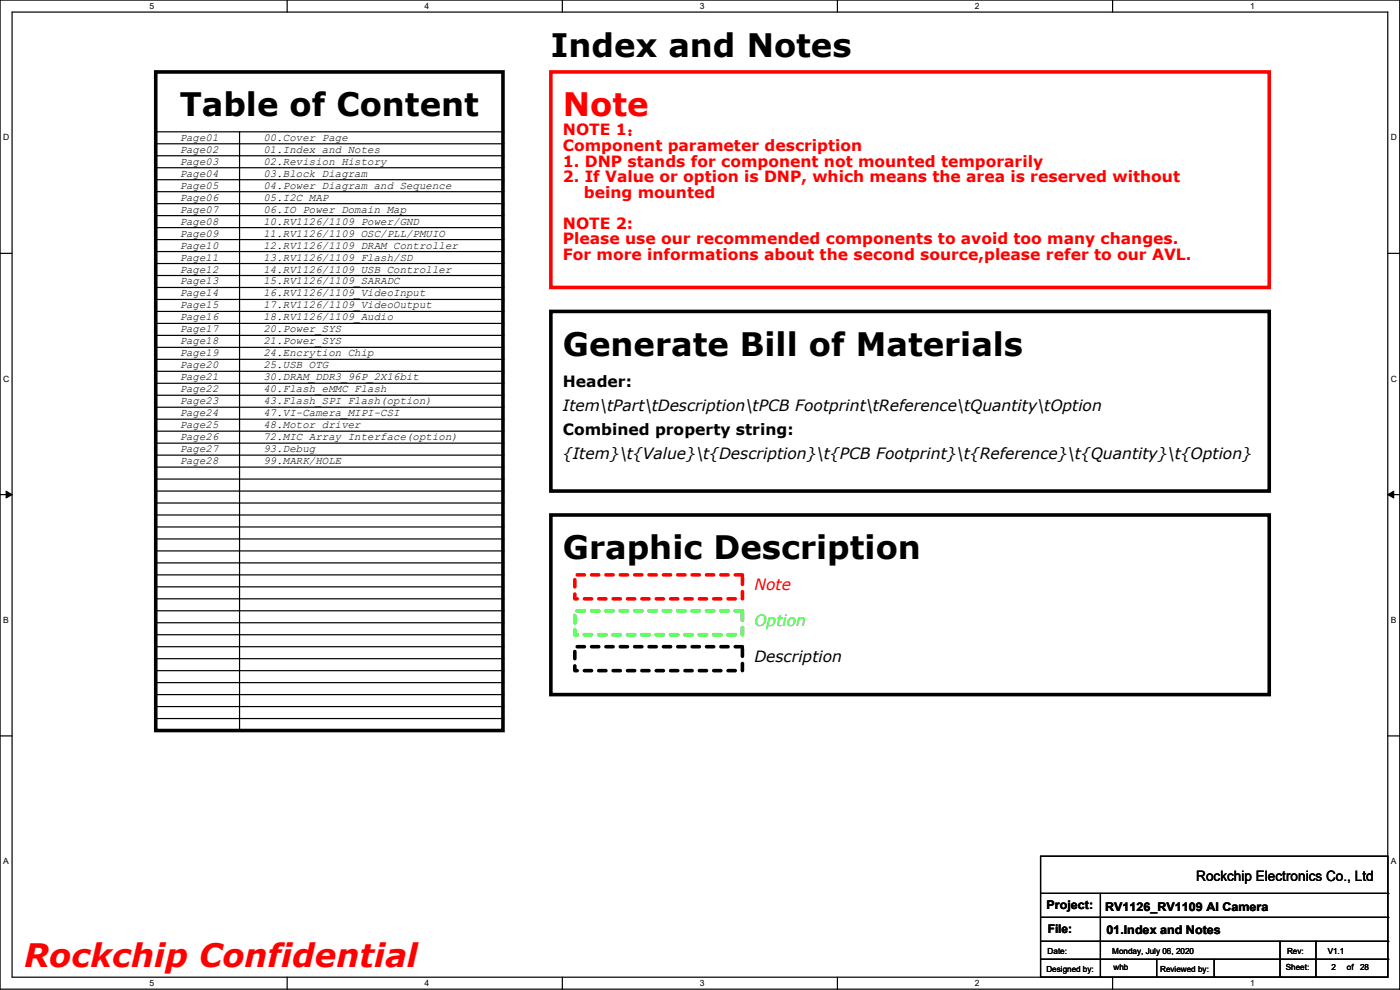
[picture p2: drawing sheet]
<svg xmlns="http://www.w3.org/2000/svg" width="297mm" height="210mm" viewBox="0 0 297 210" stroke-linecap="round" stroke-linejoin="round" font-family="sans-serif">
<defs><g id="words">
<g font-size="6.9">
<text x="116.9" y="12">Index and Notes</text>
<text x="38.1" y="24.7">Table of Content</text>
<text x="119.4" y="75.5">Generate Bill of Materials</text>
<text x="119.4" y="118.7">Graphic Description</text>
</g>
<g font-size="6.9" fill="#f00">
<text x="119.4" y="24.7">Note</text>
<text x="5.1" y="205">Rockchip Confidential</text>
</g>
<g font-size="3.3" fill="#f00">
<text x="119.4" y="28.7">NOTE 1：</text>
<text x="119.4" y="32">Component parameter description</text>
<text x="119.4" y="35.3">1. DNP stands for component not mounted temporarily</text>
<text x="119.4" y="38.6">2. If Value or option is DNP, which means the area is reserved without</text>
<text x="123.9" y="41.9">being mounted</text>
<text x="119.4" y="48.5">NOTE 2:</text>
<text x="119.4" y="51.8">Please use our recommended components to avoid too many changes.</text>
<text x="119.4" y="55.1">For more informations about the second source,please refer to our AVL.</text>
<text x="160" y="125.2">Note</text>
</g>
<g font-size="3.3">
<text x="119.4" y="82.1">Header:</text>
<text x="119.4" y="87.1">Item\tPart\tDescription\tPCB Footprint\tReference\tQuantity\tOption</text>
<text x="119.4" y="92.2">Combined property string:</text>
<text x="119.4" y="97.3">{Item}\t{Value}\t{Description}\t{PCB Footprint}\t{Reference}\t{Quantity}\t{Option}</text>
<text x="160" y="140.5">Description</text>
</g>
<text font-size="3.3" fill="#0f0" x="160" y="132.9">Option</text>
<text font-size="3" x="253.8" y="186.9">Rockchip Electronics Co., Ltd</text>
<g font-size="2.5">
<text x="222" y="192.9">Project:</text>
<text x="222.3" y="198">File:</text>
<text x="234.5" y="193.1">RV1126_RV1109 AI Camera</text>
<text x="234.7" y="198.2">01.Index and Notes</text>
</g>
<g font-size="2.3">
<text x="38.1" y="29.9">Page01</text>
<text x="55.9" y="29.9">00.Cover Page</text>
<text x="38.1" y="32.4">Page02</text>
<text x="38.1" y="34.9">Page03</text>
<text x="55.9" y="32.4">01.Index and Notes</text>
<text x="55.9" y="34.9">02.Revision History</text>
<text x="38.1" y="37.5">Page04</text>
<text x="38.1" y="40">Page05</text>
<text x="55.9" y="37.5">03.Block Diagram</text>
<text x="55.9" y="40">04.Power Diagram and Sequence</text>
<text x="38.1" y="45.1">Page07</text>
<text x="38.1" y="42.6">Page06</text>
<text x="38.1" y="47.6">Page08</text>
<text x="55.9" y="47.6">10.RV1126/1109 Power/GND</text>
<text x="55.9" y="45.1">06.IO Power Domain Map</text>
<text x="55.9" y="42.6">05.I2C MAP</text>
<text x="38.1" y="50.2">Page09</text>
<text x="38.1" y="52.7">Page10</text>
<text x="55.9" y="50.2">11.RV1126/1109 OSC/PLL/PMUIO</text>
<text x="55.9" y="52.7">12.RV1126/1109_DRAM Controller</text>
<text x="38.1" y="55.3">Page11</text>
<text x="38.1" y="57.8">Page12</text>
<text x="55.9" y="57.8">14.RV1126/1109_USB Controller</text>
<text x="55.9" y="55.3">13.RV1126/1109_Flash/SD</text>
<text x="38.1" y="60.3">Page13</text>
<text x="38.1" y="62.9">Page14</text>
<text x="38.1" y="65.4">Page15</text>
<text x="55.9" y="62.9">16.RV1126/1109_VideoInput</text>
<text x="55.9" y="60.3">15.RV1126/1109_SARADC</text>
<text x="55.9" y="65.4">17.RV1126/1109_VideoOutput</text>
<text x="38.1" y="68">Page16</text>
<text x="38.1" y="70.5">Page17</text>
<text x="55.9" y="70.5">20.Power_SYS</text>
<text x="55.9" y="68">18.RV1126/1109_Audio</text>
<text x="38.1" y="73">Page18</text>
<text x="38.1" y="75.6">Page19</text>
<text x="55.9" y="73">21.Power_SYS</text>
<text x="55.9" y="75.6">24.Encrytion Chip</text>
<text x="38.1" y="78.1">Page20</text>
<text x="38.1" y="80.7">Page21</text>
<text x="38.1" y="83.2">Page22</text>
<text x="55.9" y="80.7">30.DRAM_DDR3_96P_2X16bit</text>
<text x="55.9" y="83.2">40.Flash_eMMC Flash</text>
<text x="55.9" y="78.1">25.USB OTG</text>
<text x="38.1" y="85.7">Page23</text>
<text x="38.1" y="88.3">Page24</text>
<text x="55.9" y="85.7">43.Flash_SPI Flash(option)</text>
<text x="55.9" y="88.3">47.VI-Camera_MIPI-CSI</text>
<text x="38.1" y="90.8">Page25</text>
<text x="38.1" y="93.4">Page26</text>
<text x="38.1" y="95.9">Page27</text>
<text x="55.9" y="90.8">48.Motor driver</text>
<text x="55.9" y="93.4">72.MIC Array Interface(option)</text>
<text x="55.9" y="95.9">93.Debug</text>
<text x="38.1" y="98.4">Page28</text>
<text x="55.9" y="98.4">99.MARK/HOLE</text>
</g>
<g font-size="1.8">
<text x="31.7" y="1.9">5</text>
<text x="90.1" y="1.9">4</text>
<text x="148.5" y="1.9">3</text>
<text x="206.8" y="1.9">2</text>
<text x="265.2" y="1.9">1</text>
<text x=".7" y="29.8">D</text>
<text x="295.1" y="29.8">D</text>
<text x=".7" y="81">C</text>
<text x="295.1" y="81">C</text>
<text x=".7" y="132.1">B</text>
<text x="295.1" y="132.1">B</text>
<text x=".7" y="183.3">A</text>
<text x="295.1" y="183.3">A</text>
<text x="222.3" y="202.3">Date:</text>
<text x="236" y="202.3">Monday, July 06, 2020</text>
<text x="273" y="202.3">Rev:</text>
<text x="281.7" y="202.3">V1.1</text>
<text x="31.7" y="209.2">5</text>
<text x="90.1" y="209.2">4</text>
<text x="148.5" y="209.2">3</text>
<text x="206.8" y="209.2">2</text>
<text x="222" y="206.1">Designed by:</text>
<text x="236.2" y="205.8">whb</text>
<text x="246.1" y="206.1">Reviewed by:</text>
<text x="265.2" y="209.2">1</text>
<text x="272.8" y="205.8">Sheet:</text>
<text x="282.4" y="205.8">2</text>
<text x="285.7" y="205.8">of</text>
<text x="288.5" y="205.8">28</text>
</g>
</g></defs>
<path d="M0 0h296.9v209.8h-296.9zM2.6 2.6h291.8v204.7h-291.8z" fill="none" stroke="#000" stroke-width=".25"/>
<g fill="#fff">
<path d="M31.7 .3h1v2h-1z"/>
<path d="M31.7 207.5h1v2.1h-1z"/>
</g>
<path d="M60.9 0v2.6M60.9 207.3v2.5" fill="none" stroke="#000" stroke-width=".25"/>
<g fill="#fff">
<path d="M90.1 .3h1v2h-1z"/>
<path d="M90.1 207.5h1v2.1h-1z"/>
</g>
<path d="M119.3 0v2.6M119.3 207.3v2.5" fill="none" stroke="#000" stroke-width=".25"/>
<g fill="#fff">
<path d="M148.5 .3h1v2h-1z"/>
<path d="M148.5 207.5h1v2.1h-1z"/>
</g>
<path d="M177.7 0v2.6M177.7 207.3v2.5" fill="none" stroke="#000" stroke-width=".25"/>
<g fill="#fff">
<path d="M206.8 .3h1v2h-1z"/>
<path d="M206.8 207.5h1v2.1h-1z"/>
</g>
<path d="M236 0v2.6M236 207.3v2.5" fill="none" stroke="#000" stroke-width=".25"/>
<g fill="#fff">
<path d="M265.2 .3h1v2h-1z"/>
<path d="M265.2 207.5h1v2.1h-1z"/>
<path d="M.7 28.2h1.2v2h-1.2z"/>
<path d="M295 28.2h1.3v2h-1.3z"/>
<path d="M.7 79.3h1.2v2.1h-1.2z"/>
<path d="M295 79.3h1.3v2.1h-1.3z"/>
</g>
<path d="M0 53.7h2.6M294.4 53.7h2.5" fill="none" stroke="#000" stroke-width=".25"/>
<g fill="#fff">
<path d="M.7 130.5h1.2v2h-1.2z"/>
<path d="M295 130.5h1.2v2h-1.2z"/>
</g>
<path d="M0 104.9h2.6M294.4 104.9h2.5" fill="none" stroke="#000" stroke-width=".25"/>
<path d="M1.3 104.2l1.3 .7-1.3 .7zM294.4 104.9l1.3-.7v1.4z" fill="#000" stroke="#000" stroke-width=".21"/>
<g fill="#fff">
<path d="M.7 181.7h1.2v2h-1.2z"/>
<path d="M295 181.7h1.2v2h-1.2z"/>
</g>
<g fill="none" stroke="#000" stroke-width=".25">
<path d="M33 30.5h73.7M33 33h73.7M33 35.6h73.7M33 38.1h73.7M33 28h73.7M50.8 28v127M106.7 30.5h.1M106.7 33h.1M106.7 35.6h.1M106.7 38.1h.1M106.7 28h.1M33 40.7h73.7"/>
<path d="M33 43.2h73.7M33 50.8h73.7M33 48.3h73.7M33 45.7h73.7M33 53.4h73.7M33 55.9h73.7M33 58.4h73.7M106.7 40.7h.1M106.7 43.2h.1M106.7 50.8h.1M106.7 48.3h.1M106.7 45.7h.1"/>
<path d="M106.7 53.4h.1M106.7 55.9h.1M106.7 58.4h.1M33 63.5h73.7M33 61h73.7M33 66.1h73.7M33 68.6h73.7M33 76.2h73.7M33 73.7h73.7M33 71.1h73.7M33 78.8h73.7M106.7 63.5h.1"/>
<path d="M106.7 61h.1M106.7 66.1h.1M106.7 68.6h.1M106.7 76.2h.1M106.7 73.7h.1M106.7 71.1h.1M106.7 78.8h.1M33 81.3h73.7M33 88.9h73.7M33 86.4h73.7M33 83.8h73.7M33 91.5h73.7"/>
<path d="M33 94h73.7M33 99.1h73.7M33 96.5h73.7M106.7 81.3h.1M106.7 88.9h.1M106.7 86.4h.1M106.7 83.8h.1M106.7 91.5h.1M106.7 94h.1M106.7 99.1h.1M106.7 96.5h.1M33 101.6h73.7"/>
<path d="M33 104.2h73.7M33 106.7h73.7M33 114.3h73.7M33 111.8h73.7M33 109.2h73.7M33 116.9h73.7M33 119.4h73.7M106.7 101.6h.1M106.7 104.2h.1M106.7 106.7h.1M106.7 114.3h.1M106.7 111.8h.1"/>
<path d="M106.7 109.2h.1M106.7 116.9h.1M106.7 119.4h.1M33 127h73.7M33 124.5h73.7M33 121.9h73.7M33 129.6h73.7M33 132.1h73.7M33 139.7h73.7M33 137.2h73.7M33 134.6h73.7M106.7 127h.1"/>
<path d="M106.7 124.5h.1M106.7 121.9h.1M106.7 129.6h.1M106.7 132.1h.1M106.7 139.7h.1M106.7 137.2h.1M106.7 134.6h.1M0 156.1h2.6M33 142.3h73.7M33 144.8h73.7M33 149.9h73.7M33 147.3h73.7"/>
<path d="M33 152.4h73.7M50.8 155h.1M106.7 142.3h.1M106.7 144.8h.1M106.7 149.9h.1M106.7 147.3h.1M106.7 152.4h.1M294.4 156.1h2.5M220.7 181.6h73.7v25.7h-73.7zM220.7 189.5h73.7M220.7 194.6h73.7M220.7 199.7h73.7"/>
<path d="M233.4 189.5v17.8M271.5 199.7v7.6M279.2 199.7v7.6M294.4 189.5h.1M294.4 194.6h.1M294.4 199.7h.1M220.7 203.5h73.7M233.4 207.3h.1M245.4 207.3h.1M245.4 203.5v3.8M257.6 207.3h.1M257.6 203.5v3.8"/>
<path d="M271.5 207.3h.1M279.2 207.3h.1M294.4 203.5h.1"/>
</g>
<path d="M33 15.3h73.7v139.7h-73.7zM116.9 66.1h152.4v38.1h-152.4zM116.9 109.2h152.4v38.1h-152.4z" fill="none" stroke="#000" stroke-width=".76"/>
<path d="M116.9 15.3h152.4v45.7h-152.4z" fill="none" stroke="#f00" stroke-width=".76"/>
<path d="M121.9 121.9h35.6v5.1h-35.6z" fill="none" stroke="#f00" stroke-width=".76" stroke-dasharray="1.5 1.5"/>
<path d="M121.9 129.6h35.6v5h-35.6z" fill="none" stroke="#0f0" stroke-width=".76" stroke-dasharray="1.5 1.5"/>
<path d="M121.9 137.2h35.6v5.1h-35.6z" fill="none" stroke="#000" stroke-width=".76" stroke-dasharray="1.5 1.5"/>
<use href="#words"/>
</svg>
